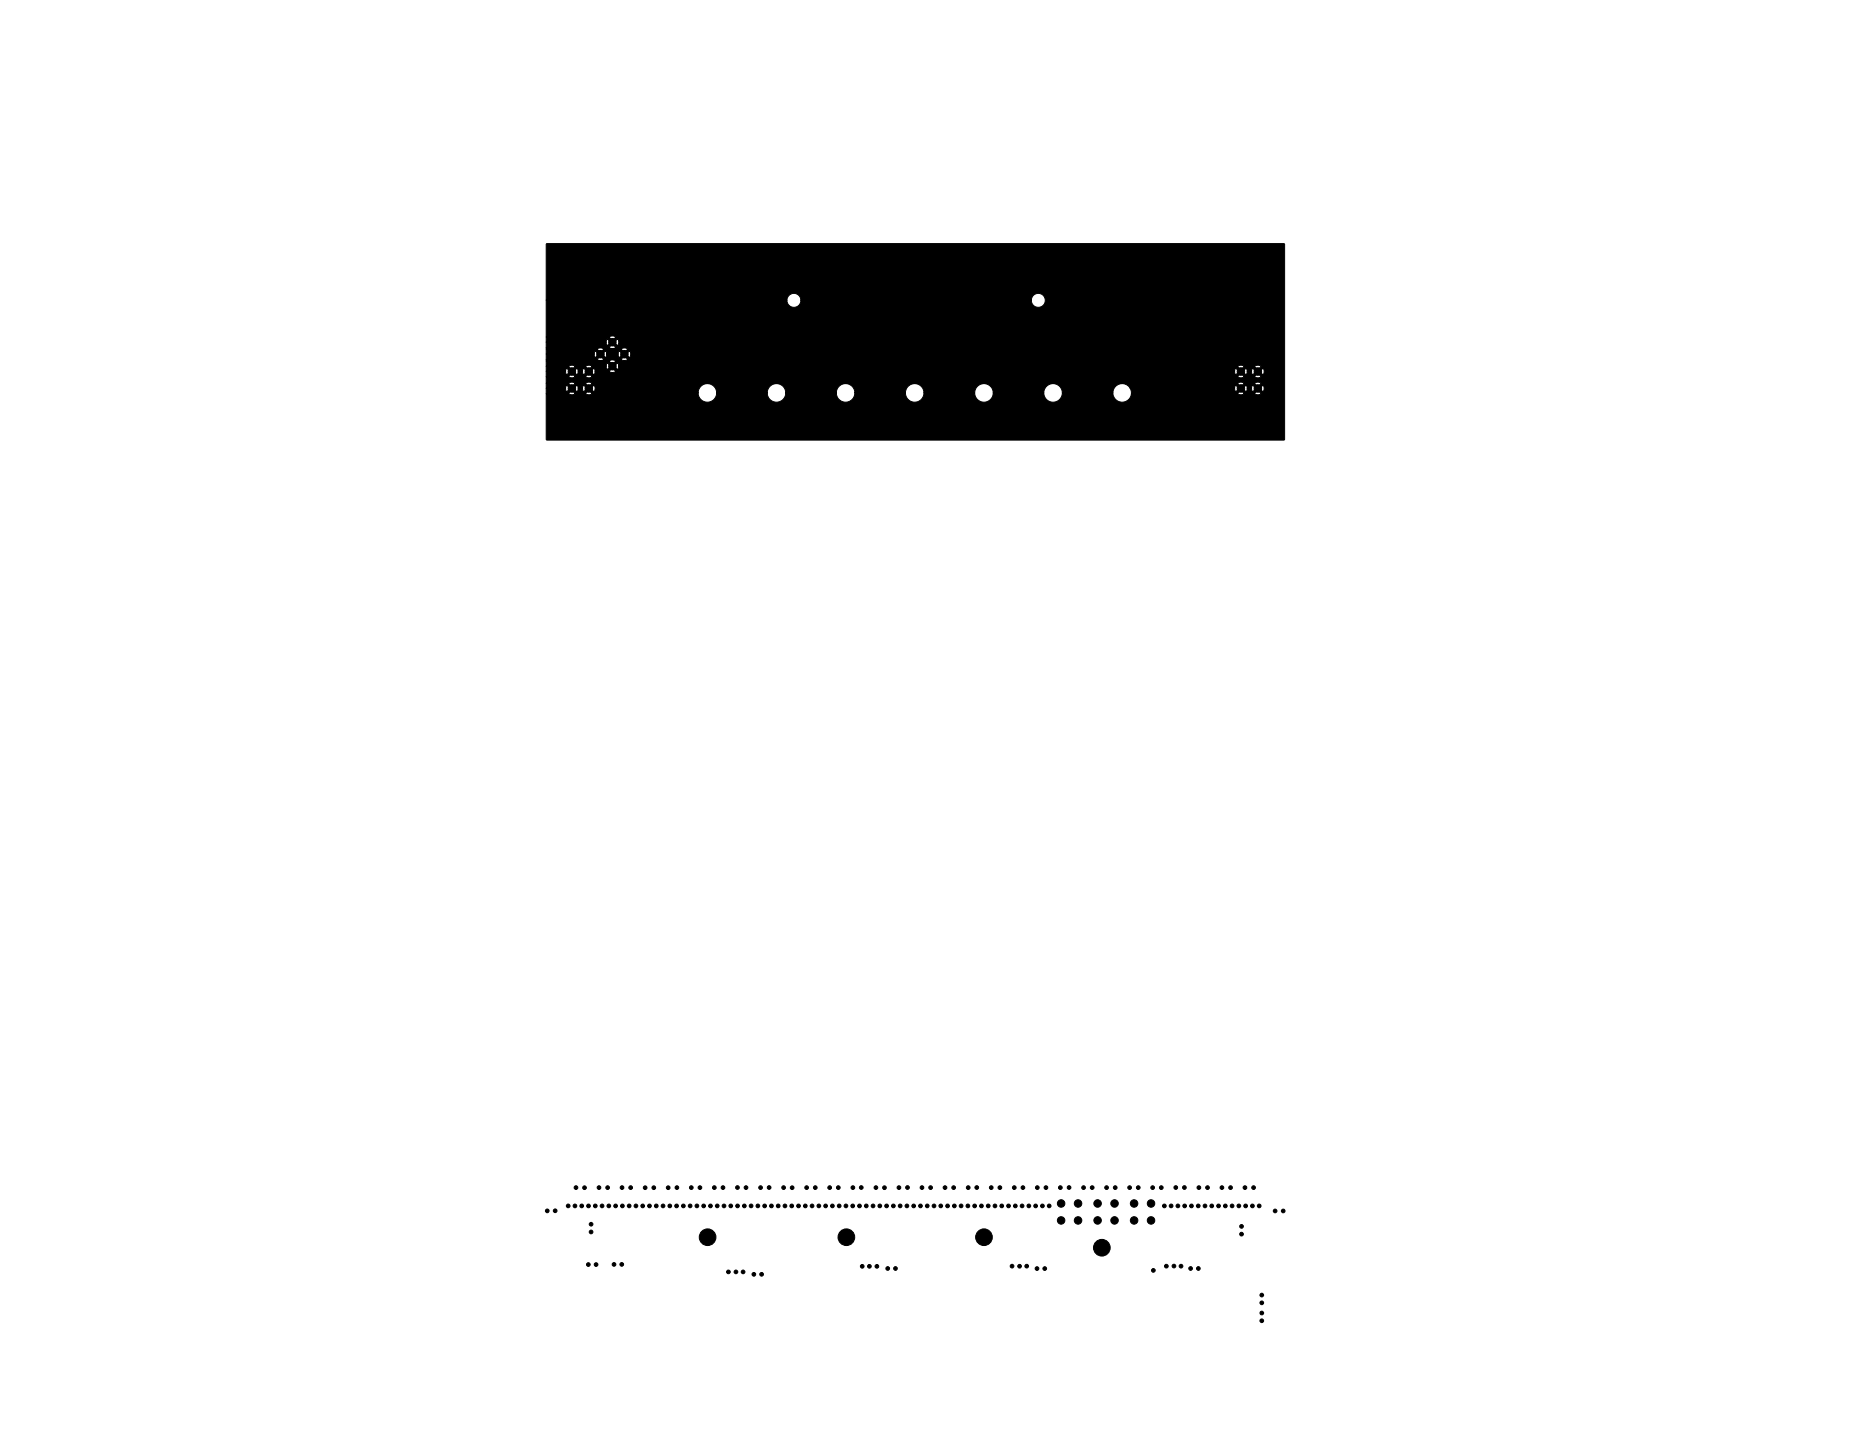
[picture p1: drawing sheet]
<svg xmlns="http://www.w3.org/2000/svg" width="559mm" height="432mm" viewBox="0 0 559 432" stroke-linecap="round" stroke-linejoin="round" font-family="sans-serif">
<g fill="#000" stroke="#000" stroke-width=".3">
<path d="M163.9 73.1l221.2-.1 .2 .3v58.4l-.2 .3h-221.1l-.2-.3v-13.6h6.7a1.86 1.86 0 0 0 2.1 0h3a1.83 1.83 0 0 0 2 0l-.2-.3h32a2.78 2.78 0 0 0 2.8 2.8 2.78 2.78 0 0 0 2.8-2.8h15.1v.3a2.78 2.78 0 0 0 3 2.5 2.78 2.78 0 0 0 2.6-2.8h15.2v.3a2.78 2.78 0 0 0 2.9 2.5 2.78 2.78 0 0 0 2.6-2.8h15.2v.3a2.78 2.78 0 0 0 2.9 2.5 2.78 2.78 0 0 0 2.6-2.8h15.3v.3a2.78 2.78 0 0 0 2.9 2.5 2.78 2.78 0 0 0 2.6-2.8h15.2v.3a2.78 2.78 0 0 0 2.9 2.5 2.78 2.78 0 0 0 2.6-2.8h15.2v.3a2.78 2.78 0 0 0 2.8 2.5 2.78 2.78 0 0 0 2.8-2.5h31.8a1.86 1.86 0 0 0 2 0h3.1a1.83 1.83 0 0 0 2 0l-1-1.1-1 1.1h-3.1l-1-1.1-1 1.1h-31.8l-.4-1.7h31.3l.3 1.1 1.1-1h1l1.1 1 .3-1.1h1.3l.3 1.1 1-1h1.1l1.1 1a1.84 1.84 0 0 0 0-2l-1.1 1h-1.1l-1-1-.3 .9h-1.3l-.3-.9-1.1 1h-1l-1.1-1-.3 .9h-31.3a2.78 2.78 0 0 0-3.1-1.3 2.78 2.78 0 0 0-2.1 2.7h-15.2v-.3a2.78 2.78 0 0 0-2.9-2.5 2.78 2.78 0 0 0-2.6 2.8h-15.2v-.3a2.78 2.78 0 0 0-2.9-2.5 2.78 2.78 0 0 0-2.6 2.8h-15.3v-.3a2.78 2.78 0 0 0-2.9-2.5 2.78 2.78 0 0 0-2.6 2.8h-15.2v-.3a2.78 2.78 0 0 0-2.9-2.5 2.78 2.78 0 0 0-2.6 2.8h-15.2v-.3a2.78 2.78 0 0 0-2.9-2.5 2.78 2.78 0 0 0-2.7 2.8h-15.1l-.1-.3a2.78 2.78 0 0 0-2.9-2.5 2.78 2.78 0 0 0-2.6 2.8h-32l-.8-.8-1 1.1h-3l-1.1-1.1-1 1.1h-6.7v-1.7h5.8l.4 1.1 1-1h1.1l1 1 .3-1.1h1.3l.3 1.1 1.1-1h1.1l1 1a1.83 1.83 0 0 0 0-2l-1 1h-1.1l-1.1-1-.3 .9h-1.3l-.3-.9-1 1h-1.1l-1-1-.4 .9h-5.8v-1.5h6.7l1 1 1.1-1h3l1 1 1-1h193.6l1 1 1-1h3.1l1 1 1-1a1.81 1.81 0 0 0-2 0h-3.1a1.86 1.86 0 0 0-2 0h-193.6a1.86 1.86 0 0 0-2 0h-3a1.86 1.86 0 0 0-2.1 0h-6.7v-1.9h6.7a1.86 1.86 0 0 0 2.1 0h3a1.86 1.86 0 0 0 2 0h193.6a1.86 1.86 0 0 0 2 0h3.1a1.83 1.83 0 0 0 2 0l-1-1-1 1h-3.1l-1-1-1 1h-193.6l-1-1-1 1h-3l-1.1-1-1 1h-6.7v-1.6h5.8l.4 1 1-1h1.1l1 1 .3-1h1.3l.3 1 1.1-1h1.1l1 1 .3-1h4.2a1.82 1.82 0 0 0 2 0h185.6l.3 1 1.1-1h1l1.1 1 .3-1h1.3l.3 1 1-1h1.1l1.1 1a1.84 1.84 0 0 0 0-2l-1.1 1h-1.1l-1-1-.3 1h-1.3l-.3-1-1.1 1h-1l-1.1-1-.3 1h-185.6l-1-1-1 1h-4.2l-.3-1-1 1h-1.1l-1.1-1-.3 1h-1.3l-.3-1-1 1h-1.1l-1-1-.4 1h-5.8v-1.6h6.7l1 1.1 1.1-1.1h3l1 1.1 .9-1.1h4.3l.3 1 1-1h1.1l1.1 1 .3-1h185.6l1 1.1 1-1.1h3.1l1 1.1 1-1.1a1.86 1.86 0 0 0-2 0h-3.1a1.86 1.86 0 0 0-2 0h-185.6l-.3-1-1.1 1h-1.1l-1-1-.3 1h-4.3a1.85 1.85 0 0 0-1.9 0h-3a1.86 1.86 0 0 0-2.1 0h-6.7v-1.6h18.9l1 1.1 1-1.1a1.8 1.8 0 0 0-2 0h-18.9v-.4h15.3a1.86 1.86 0 0 0 2 0h5.2a1.82 1.82 0 0 0 2 0l-1-1-1 1h-5.2l-1-1-1 1h-15.3v-1.6h14.4l.3 1.1 1.1-1.1h1l1.1 1.1 .3-1.1h3.4l.3 1.1 1-1.1h1.1l1.1 1a1.83 1.83 0 0 0 0-2l-1.1 1h-1.1l-1-1-.3 1h-3.4l-.3-1-1.1 1h-1l-1.1-1-.3 1h-14.4v-1.6h15.3l1 1.1 1-1.1h5.2l1 1.1 1-1a1.81 1.81 0 0 0-2-.1h-5.2a1.87 1.87 0 0 0-2 0h-15.3v-.4h18.9a1.83 1.83 0 0 0 2 0l-1-1-1 1h-18.9v-1.6h18l.3 1.1 1-1.1h1.1l1.1 1.1a1.83 1.83 0 0 0 0-2.1l-1.1 1h-1.1l-1-1-.3 1h-18v-1.5h18.9l1 1 1-1a1.8 1.8 0 0 0-2 0h-18.9v-11.1h72.2l.1 .3a2.09 2.09 0 0 0 2.2 1.9 2.09 2.09 0 0 0 1.9-2.2h69.1l.1 .3a2.1 2.1 0 0 0 3.2 1.5 2.1 2.1 0 0 0-.2-3.6 2.1 2.1 0 0 0-3.1 1.8l-69.1-.2a2.09 2.09 0 0 0-2.1-1.8 2.09 2.09 0 0 0-2.1 2h-72.2z"/>
<circle cx="170.4" cy="76.6" r=".56"/>
<circle cx="172.5" cy="76.6" r=".56"/>
<circle cx="174.5" cy="76.6" r=".56"/>
<circle cx="176.5" cy="76.6" r=".56"/>
<circle cx="178.6" cy="76.6" r=".56"/>
<circle cx="180.6" cy="76.6" r=".56"/>
<circle cx="182.6" cy="76.6" r=".56"/>
<circle cx="184.6" cy="76.6" r=".56"/>
<circle cx="186.7" cy="76.6" r=".56"/>
<circle cx="188.7" cy="76.6" r=".56"/>
<circle cx="190.7" cy="76.6" r=".56"/>
<circle cx="192.8" cy="76.6" r=".56"/>
<circle cx="194.8" cy="76.6" r=".56"/>
<circle cx="196.8" cy="76.6" r=".56"/>
<circle cx="198.9" cy="76.6" r=".56"/>
<circle cx="200.9" cy="76.6" r=".56"/>
<circle cx="202.9" cy="76.6" r=".56"/>
<circle cx="205" cy="76.6" r=".56"/>
<circle cx="207" cy="76.6" r=".56"/>
<circle cx="209" cy="76.6" r=".56"/>
<circle cx="211.1" cy="76.6" r=".56"/>
<circle cx="213.1" cy="76.6" r=".56"/>
<circle cx="215.1" cy="76.6" r=".56"/>
<circle cx="217.2" cy="76.6" r=".56"/>
<circle cx="219.2" cy="76.6" r=".56"/>
<circle cx="221.2" cy="76.6" r=".56"/>
<circle cx="223.3" cy="76.6" r=".56"/>
<circle cx="225.3" cy="76.6" r=".56"/>
<circle cx="227.3" cy="76.6" r=".56"/>
<circle cx="229.4" cy="76.6" r=".56"/>
<circle cx="231.4" cy="76.6" r=".56"/>
<circle cx="233.4" cy="76.6" r=".56"/>
<circle cx="235.4" cy="76.6" r=".56"/>
<circle cx="237.5" cy="76.6" r=".56"/>
<circle cx="239.5" cy="76.6" r=".56"/>
<circle cx="241.5" cy="76.6" r=".56"/>
<circle cx="243.6" cy="76.6" r=".56"/>
<circle cx="245.6" cy="76.6" r=".56"/>
<circle cx="247.6" cy="76.6" r=".56"/>
<circle cx="249.7" cy="76.6" r=".56"/>
<circle cx="251.7" cy="76.6" r=".56"/>
<circle cx="253.7" cy="76.6" r=".55"/>
<circle cx="255.8" cy="76.6" r=".56"/>
<circle cx="257.8" cy="76.6" r=".56"/>
<circle cx="259.8" cy="76.6" r=".56"/>
<circle cx="261.9" cy="76.6" r=".56"/>
<circle cx="263.9" cy="76.6" r=".56"/>
<circle cx="265.9" cy="76.6" r=".56"/>
<circle cx="268" cy="76.6" r=".56"/>
<circle cx="270" cy="76.6" r=".56"/>
<circle cx="272" cy="76.6" r=".56"/>
<circle cx="274.1" cy="76.6" r=".56"/>
<circle cx="276.1" cy="76.6" r=".56"/>
<circle cx="278.1" cy="76.6" r=".56"/>
<circle cx="280.2" cy="76.6" r=".56"/>
<circle cx="282.2" cy="76.6" r=".56"/>
<circle cx="284.2" cy="76.6" r=".56"/>
<circle cx="286.2" cy="76.6" r=".56"/>
<circle cx="288.3" cy="76.6" r=".56"/>
<circle cx="290.3" cy="76.6" r=".56"/>
<circle cx="292.3" cy="76.6" r=".56"/>
<circle cx="294.4" cy="76.6" r=".56"/>
<circle cx="296.4" cy="76.6" r=".56"/>
<circle cx="298.4" cy="76.6" r=".56"/>
<circle cx="300.5" cy="76.6" r=".56"/>
<circle cx="302.5" cy="76.6" r=".56"/>
<circle cx="304.5" cy="76.6" r=".56"/>
<circle cx="306.6" cy="76.6" r=".56"/>
<circle cx="308.6" cy="76.6" r=".56"/>
<circle cx="310.6" cy="76.6" r=".56"/>
<circle cx="312.7" cy="76.6" r=".56"/>
<circle cx="314.7" cy="76.6" r=".56"/>
<circle cx="316.7" cy="76.6" r=".56"/>
<circle cx="318.8" cy="76.6" r=".56"/>
<circle cx="320.8" cy="76.6" r=".56"/>
<circle cx="322.8" cy="76.6" r=".56"/>
<circle cx="324.9" cy="76.6" r=".56"/>
<circle cx="326.9" cy="76.6" r=".56"/>
<circle cx="328.9" cy="76.6" r=".56"/>
<circle cx="331" cy="76.6" r=".56"/>
<circle cx="333" cy="76.6" r=".56"/>
<circle cx="335" cy="76.6" r=".56"/>
<circle cx="337" cy="76.6" r=".56"/>
<circle cx="339.1" cy="76.6" r=".56"/>
<circle cx="341.1" cy="76.6" r=".56"/>
<circle cx="343.1" cy="76.6" r=".56"/>
<circle cx="345.2" cy="76.6" r=".56"/>
<circle cx="347.2" cy="76.6" r=".56"/>
<circle cx="349.2" cy="76.6" r=".56"/>
<circle cx="351.3" cy="76.6" r=".56"/>
<circle cx="353.3" cy="76.6" r=".56"/>
<circle cx="355.3" cy="76.6" r=".56"/>
<circle cx="357.4" cy="76.6" r=".56"/>
<circle cx="359.4" cy="76.6" r=".56"/>
<circle cx="361.4" cy="76.6" r=".56"/>
<circle cx="363.5" cy="76.6" r=".56"/>
<circle cx="365.5" cy="76.6" r=".56"/>
<circle cx="367.5" cy="76.6" r=".56"/>
<circle cx="369.6" cy="76.6" r=".56"/>
<circle cx="371.6" cy="76.6" r=".56"/>
<circle cx="373.6" cy="76.6" r=".56"/>
<circle cx="375.7" cy="76.6" r=".56"/>
<circle cx="377.7" cy="76.6" r=".56"/>
<circle cx="171.5" cy="111.4" r="1.12"/>
<circle cx="171.5" cy="116.5" r="1.12"/>
<circle cx="176.6" cy="111.4" r="1.12"/>
<circle cx="176.6" cy="116.5" r="1.12"/>
<circle cx="180.1" cy="106.2" r="1.13"/>
<circle cx="183.7" cy="102.6" r="1.13"/>
<circle cx="183.7" cy="109.8" r="1.13"/>
<circle cx="187.3" cy="106.2" r="1.12"/>
<circle cx="372.2" cy="116.5" r="1.12"/>
<circle cx="372.2" cy="111.4" r="1.12"/>
<circle cx="377.3" cy="111.4" r="1.12"/>
<circle cx="377.3" cy="116.5" r="1.12"/>
<circle cx="169.9" cy="128.7" r=".56"/>
<circle cx="177.5" cy="128.7" r=".56"/>
<circle cx="184.6" cy="128.7" r=".56"/>
<circle cx="191.3" cy="128.7" r=".56"/>
<circle cx="198.4" cy="128.7" r=".56"/>
<circle cx="205" cy="128.7" r=".56"/>
<circle cx="212.1" cy="128.7" r=".56"/>
<circle cx="218.7" cy="128.7" r=".56"/>
<circle cx="226.3" cy="128.7" r=".56"/>
<circle cx="232.9" cy="128.7" r=".56"/>
<circle cx="240" cy="128.7" r=".56"/>
<circle cx="246.6" cy="128.7" r=".56"/>
<circle cx="253.7" cy="128.7" r=".55"/>
<circle cx="260.3" cy="128.7" r=".56"/>
<circle cx="267.5" cy="128.7" r=".56"/>
<circle cx="274.1" cy="128.7" r=".56"/>
<circle cx="281.2" cy="128.7" r=".56"/>
<circle cx="288.2" cy="128.7" r=".55"/>
<circle cx="295.4" cy="128.7" r=".56"/>
<circle cx="302" cy="128.7" r=".56"/>
<circle cx="309.1" cy="128.7" r=".56"/>
<circle cx="315.7" cy="128.7" r=".56"/>
<circle cx="322.8" cy="128.7" r=".56"/>
<circle cx="329.4" cy="128.7" r=".56"/>
<circle cx="336.5" cy="128.7" r=".56"/>
<circle cx="343.5" cy="128.7" r=".55"/>
<circle cx="350.8" cy="128.7" r=".56"/>
<circle cx="357.4" cy="128.7" r=".56"/>
<circle cx="364.5" cy="128.7" r=".56"/>
<circle cx="371.1" cy="128.7" r=".56"/>
<circle cx="378.7" cy="128.7" r=".56"/>
<circle cx="172.8" cy="356.1" r=".55"/>
<circle cx="175.3" cy="356.1" r=".55"/>
<circle cx="179.7" cy="356.1" r=".55"/>
<circle cx="182.3" cy="356.1" r=".55"/>
<circle cx="186.6" cy="356.1" r=".55"/>
<circle cx="189.2" cy="356.1" r=".55"/>
<circle cx="193.5" cy="356.1" r=".55"/>
<circle cx="196.1" cy="356.1" r=".55"/>
<circle cx="200.4" cy="356.1" r=".55"/>
<circle cx="203" cy="356.1" r=".55"/>
<circle cx="207.4" cy="356.1" r=".55"/>
<circle cx="209.9" cy="356.1" r=".55"/>
<circle cx="214.3" cy="356.1" r=".55"/>
<circle cx="216.9" cy="356.1" r=".55"/>
<circle cx="221.2" cy="356.1" r=".55"/>
<circle cx="223.8" cy="356.1" r=".55"/>
<circle cx="228.1" cy="356.1" r=".55"/>
<circle cx="230.7" cy="356.1" r=".55"/>
<circle cx="235" cy="356.1" r=".55"/>
<circle cx="237.6" cy="356.1" r=".55"/>
<circle cx="241.9" cy="356.1" r=".55"/>
<circle cx="244.5" cy="356.1" r=".55"/>
<circle cx="248.9" cy="356.1" r=".55"/>
<circle cx="251.4" cy="356.1" r=".55"/>
<circle cx="255.8" cy="356.1" r=".56"/>
<circle cx="258.3" cy="356.1" r=".56"/>
<circle cx="262.7" cy="356.1" r=".56"/>
<circle cx="265.3" cy="356.1" r=".56"/>
<circle cx="269.6" cy="356.1" r=".56"/>
<circle cx="272.2" cy="356.1" r=".56"/>
<circle cx="276.5" cy="356.1" r=".56"/>
<circle cx="279.1" cy="356.1" r=".56"/>
<circle cx="283.5" cy="356.1" r=".56"/>
<circle cx="286" cy="356.1" r=".56"/>
<circle cx="290.4" cy="356.1" r=".56"/>
<circle cx="293" cy="356.1" r=".56"/>
<circle cx="297.3" cy="356.1" r=".56"/>
<circle cx="299.9" cy="356.1" r=".56"/>
<circle cx="304.2" cy="356.1" r=".56"/>
<circle cx="306.8" cy="356.1" r=".56"/>
<circle cx="311.1" cy="356.1" r=".56"/>
<circle cx="313.7" cy="356.1" r=".56"/>
<circle cx="318" cy="356.1" r=".56"/>
<circle cx="320.7" cy="356.1" r=".56"/>
<circle cx="325" cy="356.1" r=".56"/>
<circle cx="327.6" cy="356.1" r=".56"/>
<circle cx="331.9" cy="356.1" r=".56"/>
<circle cx="334.5" cy="356.1" r=".56"/>
<circle cx="338.8" cy="356.1" r=".56"/>
<circle cx="341.4" cy="356.1" r=".56"/>
<circle cx="345.7" cy="356.1" r=".56"/>
<circle cx="348.3" cy="356.1" r=".56"/>
<circle cx="352.7" cy="356.1" r=".56"/>
<circle cx="355.3" cy="356.1" r=".56"/>
<circle cx="359.6" cy="356.1" r=".56"/>
<circle cx="362.2" cy="356.1" r=".56"/>
<circle cx="366.5" cy="356.1" r=".56"/>
<circle cx="369.1" cy="356.1" r=".56"/>
<circle cx="373.4" cy="356.1" r=".56"/>
<circle cx="376" cy="356.1" r=".56"/>
<circle cx="164.1" cy="363.1" r=".55"/>
<circle cx="166.5" cy="363.1" r=".55"/>
<circle cx="170.4" cy="361.6" r=".56"/>
<circle cx="172.5" cy="361.6" r=".56"/>
<circle cx="174.5" cy="361.6" r=".56"/>
<circle cx="176.5" cy="379.2" r=".55"/>
<circle cx="176.5" cy="361.6" r=".56"/>
<circle cx="177.3" cy="369.4" r=".55"/>
<circle cx="177.3" cy="367.1" r=".55"/>
<circle cx="178.6" cy="361.6" r=".56"/>
<circle cx="178.8" cy="379.2" r=".55"/>
<circle cx="180.6" cy="361.6" r=".56"/>
<circle cx="182.6" cy="361.6" r=".56"/>
<circle cx="184.2" cy="379.1" r=".55"/>
<circle cx="184.6" cy="361.6" r=".56"/>
<circle cx="186.5" cy="379.1" r=".55"/>
<circle cx="186.7" cy="361.6" r=".56"/>
<circle cx="188.7" cy="361.6" r=".56"/>
<circle cx="190.7" cy="361.6" r=".56"/>
<circle cx="192.8" cy="361.6" r=".56"/>
<circle cx="194.8" cy="361.6" r=".56"/>
<circle cx="196.8" cy="361.6" r=".56"/>
<circle cx="198.9" cy="361.6" r=".56"/>
<circle cx="200.9" cy="361.6" r=".56"/>
<circle cx="202.9" cy="361.6" r=".56"/>
<circle cx="205" cy="361.6" r=".56"/>
<circle cx="207" cy="361.6" r=".56"/>
<circle cx="209" cy="361.6" r=".56"/>
<circle cx="211.1" cy="361.6" r=".56"/>
<circle cx="212.2" cy="371" r="2.5"/>
<circle cx="213.1" cy="361.6" r=".56"/>
<circle cx="215.1" cy="361.6" r=".56"/>
<circle cx="217.2" cy="361.6" r=".56"/>
<circle cx="219.2" cy="361.6" r=".56"/>
<circle cx="221.2" cy="361.6" r=".56"/>
<circle cx="223.3" cy="361.6" r=".56"/>
<circle cx="225.3" cy="361.6" r=".56"/>
<circle cx="227.3" cy="361.6" r=".56"/>
<circle cx="229.4" cy="361.6" r=".56"/>
<circle cx="231.4" cy="361.6" r=".56"/>
<circle cx="233.4" cy="361.6" r=".56"/>
<circle cx="235.4" cy="361.6" r=".56"/>
<circle cx="237.5" cy="361.6" r=".56"/>
<circle cx="239.5" cy="361.6" r=".56"/>
<circle cx="241.5" cy="361.6" r=".56"/>
<circle cx="243.6" cy="361.6" r=".56"/>
<circle cx="245.6" cy="361.6" r=".56"/>
<circle cx="247.6" cy="361.6" r=".56"/>
<circle cx="249.7" cy="361.6" r=".56"/>
<circle cx="251.7" cy="361.6" r=".56"/>
<circle cx="253.7" cy="361.6" r=".55"/>
<circle cx="253.9" cy="371" r="2.5"/>
<circle cx="255.8" cy="361.6" r=".56"/>
<circle cx="257.8" cy="361.6" r=".56"/>
<circle cx="258.6" cy="379.7" r=".55"/>
<circle cx="259.8" cy="361.6" r=".56"/>
<circle cx="260.8" cy="379.7" r=".56"/>
<circle cx="261.9" cy="361.6" r=".56"/>
<circle cx="263" cy="379.7" r=".56"/>
<circle cx="263.9" cy="361.6" r=".56"/>
<circle cx="265.9" cy="361.6" r=".56"/>
<circle cx="268" cy="361.6" r=".56"/>
<circle cx="270" cy="361.6" r=".56"/>
<circle cx="272" cy="361.6" r=".56"/>
<circle cx="274.1" cy="361.6" r=".56"/>
<circle cx="276.1" cy="361.6" r=".56"/>
<circle cx="278.1" cy="361.6" r=".56"/>
<circle cx="280.2" cy="361.6" r=".56"/>
<circle cx="282.2" cy="361.6" r=".56"/>
<circle cx="284.2" cy="361.6" r=".56"/>
<circle cx="286.2" cy="361.6" r=".56"/>
<circle cx="288.3" cy="361.6" r=".56"/>
<circle cx="290.3" cy="361.6" r=".56"/>
<circle cx="292.3" cy="361.6" r=".56"/>
<circle cx="294.4" cy="361.6" r=".56"/>
<circle cx="295.1" cy="371" r="2.5"/>
<circle cx="296.4" cy="361.6" r=".56"/>
<circle cx="298.4" cy="361.6" r=".56"/>
<circle cx="300.5" cy="361.6" r=".56"/>
<circle cx="302.5" cy="361.6" r=".56"/>
<circle cx="303.6" cy="379.7" r=".56"/>
<circle cx="304.5" cy="361.6" r=".56"/>
<circle cx="305.8" cy="379.7" r=".56"/>
<circle cx="306.6" cy="361.6" r=".56"/>
<circle cx="308" cy="379.7" r=".55"/>
<circle cx="308.6" cy="361.6" r=".56"/>
<circle cx="310.6" cy="361.6" r=".56"/>
<circle cx="312.7" cy="361.6" r=".56"/>
<circle cx="314.7" cy="361.6" r=".56"/>
<circle cx="318.3" cy="360.9" r="1.12"/>
<circle cx="318.3" cy="366" r="1.12"/>
<circle cx="323.4" cy="360.9" r="1.12"/>
<circle cx="323.4" cy="366" r="1.12"/>
<circle cx="329.2" cy="360.9" r="1.12"/>
<circle cx="329.2" cy="366" r="1.12"/>
<circle cx="330.5" cy="374.1" r="2.5"/>
<circle cx="334.3" cy="360.9" r="1.12"/>
<circle cx="334.3" cy="366" r="1.12"/>
<circle cx="340.2" cy="360.9" r="1.12"/>
<circle cx="340.2" cy="366" r="1.12"/>
<circle cx="345.2" cy="366" r="1.12"/>
<circle cx="345.2" cy="360.9" r="1.12"/>
<circle cx="349.2" cy="361.6" r=".56"/>
<circle cx="349.8" cy="379.7" r=".56"/>
<circle cx="351.3" cy="361.6" r=".56"/>
<circle cx="352.1" cy="379.6" r=".55"/>
<circle cx="353.3" cy="361.6" r=".56"/>
<circle cx="354.2" cy="379.7" r=".56"/>
<circle cx="355.3" cy="361.6" r=".56"/>
<circle cx="357.4" cy="361.6" r=".56"/>
<circle cx="359.4" cy="361.6" r=".56"/>
<circle cx="361.4" cy="361.6" r=".56"/>
<circle cx="363.5" cy="361.6" r=".56"/>
<circle cx="365.5" cy="361.6" r=".56"/>
<circle cx="367.5" cy="361.6" r=".56"/>
<circle cx="369.6" cy="361.6" r=".56"/>
<circle cx="371.6" cy="361.6" r=".56"/>
<circle cx="372.4" cy="367.7" r=".56"/>
<circle cx="372.4" cy="370.1" r=".56"/>
<circle cx="373.6" cy="361.6" r=".56"/>
<circle cx="375.7" cy="361.6" r=".56"/>
<circle cx="377.7" cy="361.6" r=".56"/>
<circle cx="382.5" cy="363.1" r=".55"/>
<circle cx="384.9" cy="363.1" r=".56"/>
<circle cx="218.5" cy="381.4" r=".55"/>
<circle cx="220.7" cy="381.4" r=".55"/>
<circle cx="222.9" cy="381.4" r=".55"/>
<circle cx="226.1" cy="382.1" r=".55"/>
<circle cx="228.4" cy="382.1" r=".55"/>
<circle cx="266.3" cy="380.4" r=".55"/>
<circle cx="268.6" cy="380.4" r=".55"/>
<circle cx="311" cy="380.4" r=".55"/>
<circle cx="313.4" cy="380.4" r=".55"/>
<circle cx="345.9" cy="380.9" r=".55"/>
<circle cx="357.1" cy="380.4" r=".56"/>
<circle cx="359.4" cy="380.4" r=".55"/>
<circle cx="378.5" cy="388.3" r=".55"/>
<circle cx="378.5" cy="396" r=".55"/>
<circle cx="378.5" cy="393.7" r=".55"/>
<circle cx="378.5" cy="390.7" r=".55"/>
</g>
</svg>
